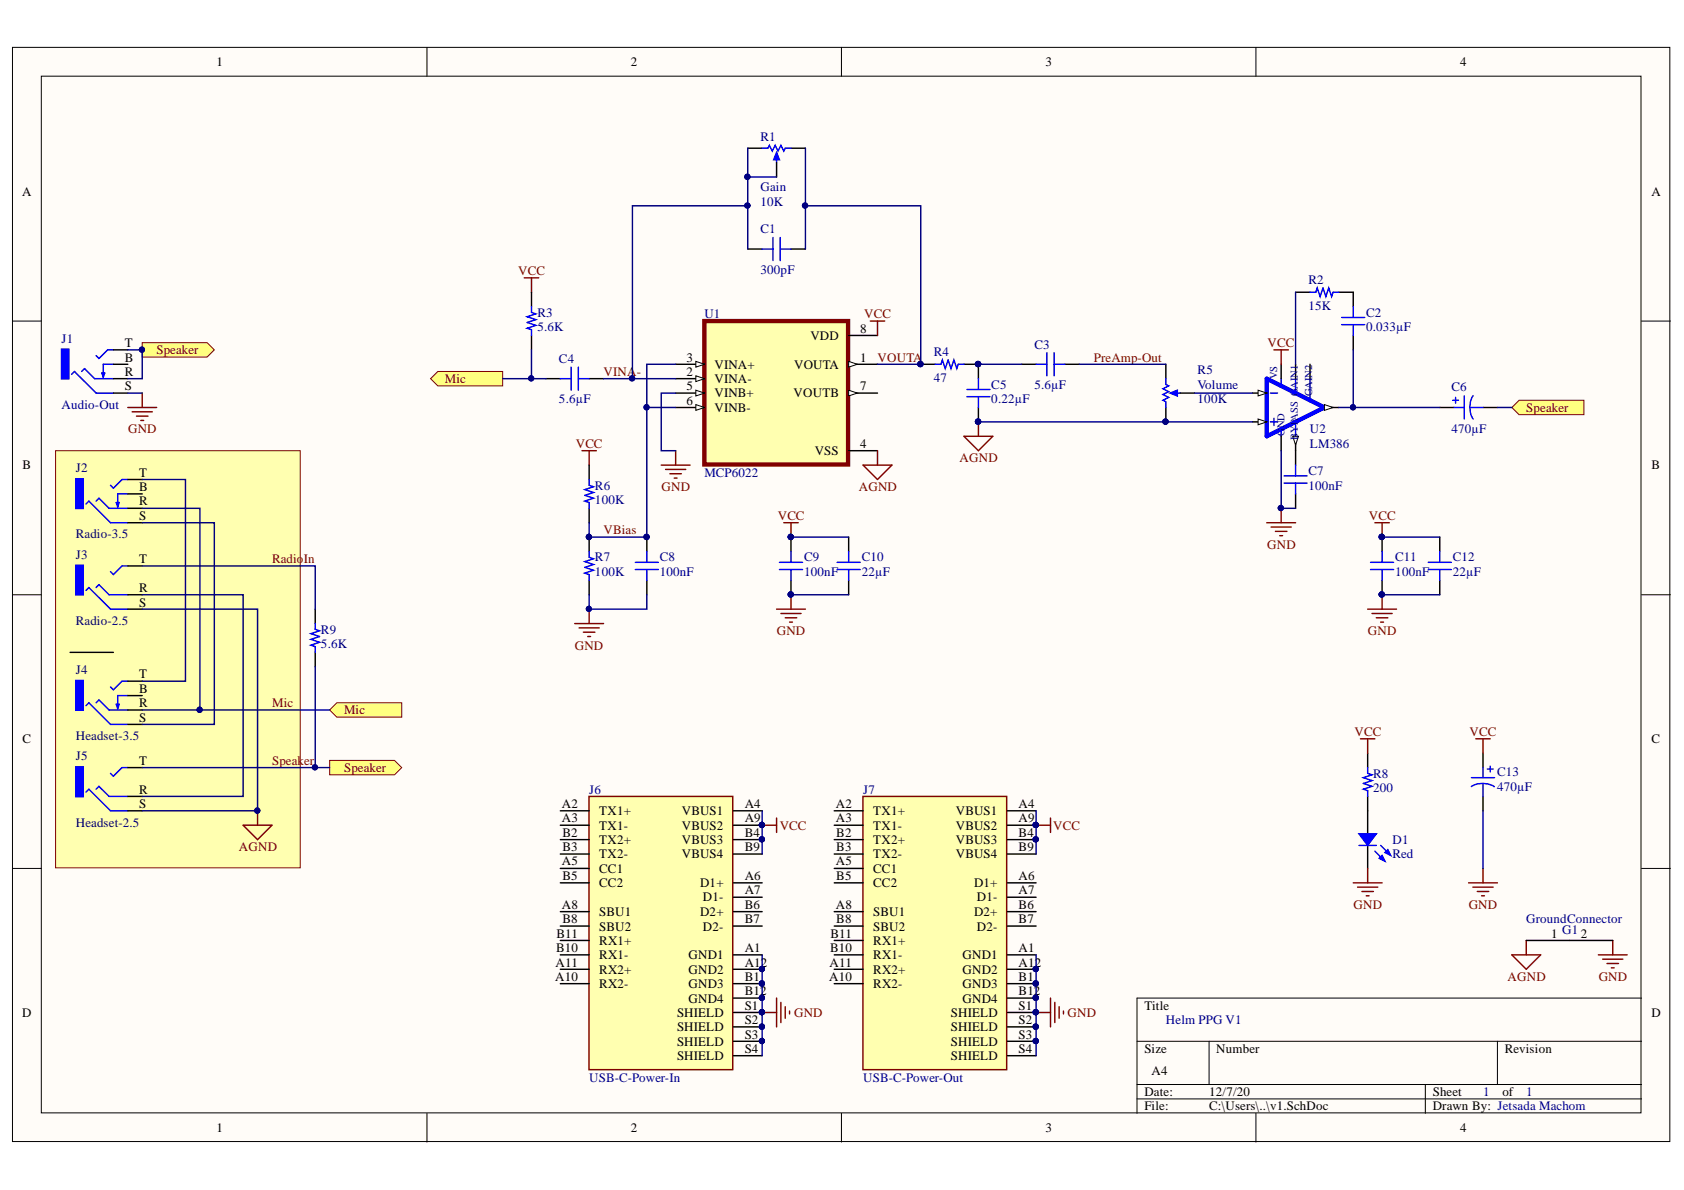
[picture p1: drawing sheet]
<svg xmlns="http://www.w3.org/2000/svg" width="297mm" height="210mm" viewBox="0 0 297 210" stroke-linecap="round" stroke-linejoin="round" font-family="sans-serif">
<defs><g id="words">
<g font-size="2.3">
<text x="38.2" y="11.7">1</text>
<text x="111.3" y="11.7">2</text>
<text x="184.4" y="11.7">3</text>
<text x="257.5" y="11.7">4</text>
<text x="3.9" y="34.5">A</text>
<text x="291.3" y="34.5">A</text>
<text x="142.9" y="60">VDD</text>
<text x="151.7" y="58.7">8</text>
<text x="22" y="61.2">T</text>
<text x="22" y="63.8">B</text>
<text x="121.1" y="63.8">3</text>
<text x="126" y="65">VINA+</text>
<text x="140.1" y="65">VOUTA</text>
<text x="151.7" y="63.8">1</text>
<text x="22" y="66.3">R</text>
<text x="22" y="68.8">S</text>
<text x="121.1" y="66.3">2</text>
<text x="121.1" y="68.8">5</text>
<text x="121.1" y="71.4">6</text>
<text x="126" y="67.6">VINA-</text>
<text x="126" y="70.1">VINB+</text>
<text x="140" y="70.1">VOUTB</text>
<text x="151.7" y="68.8">7</text>
<text x="126" y="72.7">VINB-</text>
<text x="4" y="82.8">B</text>
<text x="143.7" y="80.3">VSS</text>
<text x="151.7" y="79">4</text>
<text x="291.3" y="82.8">B</text>
<text x="24.5" y="84.1">T</text>
<text x="24.5" y="86.6">B</text>
<text x="24.5" y="89.1">R</text>
<text x="24.5" y="91.7">S</text>
<text x="24.5" y="99.3">T</text>
<text x="24.5" y="104.5">R</text>
<text x="24.5" y="107">S</text>
<text x="24.5" y="119.7">T</text>
<text x="24.5" y="122.2">B</text>
<text x="24.5" y="124.7">R</text>
<text x="4" y="131.1">C</text>
<text x="24.5" y="127.3">S</text>
<text x="291.3" y="131.1">C</text>
<text x="24.5" y="134.9">T</text>
<text x="24.5" y="140">R</text>
<text x="24.5" y="142.5">S</text>
<text x="99.1" y="142.5">A2</text>
<text x="105.7" y="143.8">TX1+</text>
<text x="120.3" y="143.8">VBUS1</text>
<text x="131.4" y="142.5">A4</text>
<text x="147.4" y="142.5">A2</text>
<text x="154" y="143.8">TX1+</text>
<text x="168.6" y="143.8">VBUS1</text>
<text x="179.7" y="142.5">A4</text>
<text x="99.1" y="145">A3</text>
<text x="99.2" y="147.6">B2</text>
<text x="105.7" y="146.3">TX1-</text>
<text x="105.7" y="148.9">TX2+</text>
<text x="120.3" y="146.3">VBUS2</text>
<text x="120.3" y="148.9">VBUS3</text>
<text x="131.4" y="145">A9</text>
<text x="131.4" y="147.6">B4</text>
<text x="147.4" y="145">A3</text>
<text x="147.5" y="147.6">B2</text>
<text x="154" y="146.3">TX1-</text>
<text x="154" y="148.9">TX2+</text>
<text x="168.6" y="146.3">VBUS2</text>
<text x="168.6" y="148.9">VBUS3</text>
<text x="179.7" y="145">A9</text>
<text x="179.7" y="147.6">B4</text>
<text x="99.1" y="152.7">A5</text>
<text x="99.2" y="150.1">B3</text>
<text x="99.2" y="155.2">B5</text>
<text x="105.7" y="151.4">TX2-</text>
<text x="105.7" y="153.9">CC1</text>
<text x="120.3" y="151.4">VBUS4</text>
<text x="131.4" y="150.1">B9</text>
<text x="131.4" y="155.2">A6</text>
<text x="147.4" y="152.7">A5</text>
<text x="147.5" y="150.1">B3</text>
<text x="147.5" y="155.2">B5</text>
<text x="154" y="151.4">TX2-</text>
<text x="154" y="153.9">CC1</text>
<text x="168.6" y="151.4">VBUS4</text>
<text x="179.7" y="150.1">B9</text>
<text x="179.7" y="155.2">A6</text>
<text x="99.1" y="160.3">A8</text>
<text x="105.7" y="156.5">CC2</text>
<text x="105.7" y="161.5">SBU1</text>
<text x="123.5" y="156.5">D1+</text>
<text x="123.5" y="161.5">D2+</text>
<text x="124" y="159">D1-</text>
<text x="131.4" y="157.7">A7</text>
<text x="131.4" y="160.3">B6</text>
<text x="147.4" y="160.3">A8</text>
<text x="154" y="156.5">CC2</text>
<text x="154" y="161.5">SBU1</text>
<text x="171.8" y="156.5">D1+</text>
<text x="171.8" y="161.5">D2+</text>
<text x="172.3" y="159">D1-</text>
<text x="179.7" y="157.7">A7</text>
<text x="179.7" y="160.3">B6</text>
<text x="98.1" y="168">B10</text>
<text x="98.2" y="165.4">B11</text>
<text x="99.2" y="162.8">B8</text>
<text x="105.7" y="164.2">SBU2</text>
<text x="105.7" y="166.7">RX1+</text>
<text x="124" y="164.2">D2-</text>
<text x="131.4" y="162.8">B7</text>
<text x="131.4" y="168">A1</text>
<text x="146.4" y="168">B10</text>
<text x="146.5" y="165.4">B11</text>
<text x="147.5" y="162.8">B8</text>
<text x="154" y="164.2">SBU2</text>
<text x="154" y="166.7">RX1+</text>
<text x="172.3" y="164.2">D2-</text>
<text x="179.7" y="162.8">B7</text>
<text x="179.7" y="168">A1</text>
<text x="273.6" y="165.4">1</text>
<text x="278.9" y="165.4">2</text>
<text x="97.9" y="173">A10</text>
<text x="98" y="170.5">A11</text>
<text x="105.7" y="169.2">RX1-</text>
<text x="105.7" y="171.8">RX2+</text>
<text x="121.4" y="169.2">GND1</text>
<text x="121.4" y="171.8">GND2</text>
<text x="131.4" y="170.5">A12</text>
<text x="131.4" y="173">B1</text>
<text x="146.2" y="173">A10</text>
<text x="146.3" y="170.5">A11</text>
<text x="154" y="169.2">RX1-</text>
<text x="154" y="171.8">RX2+</text>
<text x="169.8" y="169.2">GND1</text>
<text x="169.8" y="171.8">GND2</text>
<text x="179.7" y="170.5">A12</text>
<text x="179.7" y="173">B1</text>
<text x="3.9" y="179.4">D</text>
<text x="105.7" y="174.3">RX2-</text>
<text x="119.4" y="179.4">SHIELD</text>
<text x="121.4" y="174.3">GND3</text>
<text x="121.4" y="176.8">GND4</text>
<text x="131.4" y="175.6">B12</text>
<text x="131.4" y="178.1">S1</text>
<text x="154" y="174.3">RX2-</text>
<text x="167.7" y="179.4">SHIELD</text>
<text x="169.8" y="174.3">GND3</text>
<text x="169.8" y="176.8">GND4</text>
<text x="179.7" y="175.6">B12</text>
<text x="179.7" y="178.1">S1</text>
<text x="201.9" y="178.1">Title</text>
<text x="291.3" y="179.4">D</text>
<text x="119.4" y="181.9">SHIELD</text>
<text x="119.4" y="184.5">SHIELD</text>
<text x="131.4" y="180.7">S2</text>
<text x="131.4" y="183.2">S3</text>
<text x="131.4" y="185.7">S4</text>
<text x="167.7" y="181.9">SHIELD</text>
<text x="167.7" y="184.5">SHIELD</text>
<text x="179.7" y="180.7">S2</text>
<text x="179.7" y="183.2">S3</text>
<text x="179.7" y="185.7">S4</text>
<text x="201.9" y="185.7">Size</text>
<text x="214.5" y="185.7">Number</text>
<text x="265.4" y="185.7">Revision</text>
<text x="119.4" y="187">SHIELD</text>
<text x="167.7" y="187">SHIELD</text>
<text x="203.1" y="189.5">A4</text>
<text x="201.9" y="193.3">Date:</text>
<text x="201.9" y="195.9">File:</text>
<text x="213.3" y="193.3">12/7/20</text>
<text x="213.3" y="195.9">C:\Users\..\v1.SchDoc</text>
<text x="252.7" y="193.3">Sheet</text>
<text x="252.7" y="195.9">Drawn By: Jetsada Machom</text>
<text x="265" y="193.3">of</text>
<text x="38.2" y="199.7">1</text>
<text x="111.3" y="199.7">2</text>
<text x="184.4" y="199.7">3</text>
<text x="257.5" y="199.7">4</text>
</g>
<g font-size="2.3" fill="#000080">
<text x="134.1" y="24.9">R1</text>
<text x="134.1" y="33.7">Gain</text>
<text x="134.1" y="36.3">10K</text>
<text x="134.1" y="41.1">C1</text>
<text x="134.1" y="48.3">300pF</text>
<text x="230.8" y="50.1">R2</text>
<text x="94.8" y="58.4">5.6K</text>
<text x="94.8" y="55.9">R3</text>
<text x="124.2" y="56.2">U1</text>
<text x="230.8" y="54.6">15K</text>
<text x="241" y="58.4">0.033µF</text>
<text x="241" y="55.9">C2</text>
<text x="10.8" y="60.5">J1</text>
<text x="98.6" y="64">C4</text>
<text x="164.7" y="62.8">R4</text>
<text x="182.5" y="61.5">C3</text>
<text x="98.6" y="71.1">5.6µF</text>
<text x="164.7" y="67.3">47</text>
<text x="174.9" y="71.1">0.22µF</text>
<text x="174.9" y="68.6">C5</text>
<text x="182.5" y="68.6">5.6µF</text>
<text x="211.2" y="71.1">100K</text>
<text x="211.2" y="66.1">R5</text>
<text x="211.2" y="68.6">Volume</text>
<text x="256" y="68.9">C6</text>
<text x="10.8" y="72.1">Audio-Out</text>
<text x="231" y="76.5">U2</text>
<text x="256" y="76.4">470µF</text>
<text x="13.4" y="83.3">J2</text>
<text x="230.8" y="83.8">C7</text>
<text x="231" y="79">LM386</text>
<text x="104.9" y="88.9">100K</text>
<text x="104.9" y="86.4">R6</text>
<text x="124.2" y="84.1">MCP6022</text>
<text x="230.8" y="86.4">100nF</text>
<text x="13.4" y="95">Radio-3.5</text>
<text x="13.4" y="98.5">J3</text>
<text x="104.9" y="101.6">100K</text>
<text x="104.9" y="99">R7</text>
<text x="116.4" y="101.6">100nF</text>
<text x="116.4" y="99">C8</text>
<text x="141.8" y="101.6">100nF</text>
<text x="141.8" y="99">C9</text>
<text x="152" y="101.6">22µF</text>
<text x="152" y="99">C10</text>
<text x="246.1" y="101.6">100nF</text>
<text x="246.1" y="99">C11</text>
<text x="256.3" y="101.6">22µF</text>
<text x="256.3" y="99">C12</text>
<text x="13.4" y="110.3">Radio-2.5</text>
<text x="56.6" y="111.8">R9</text>
<text x="13.4" y="118.9">J4</text>
<text x="56.6" y="114.3">5.6K</text>
<text x="13.4" y="130.6">Headset-3.5</text>
<text x="13.4" y="134.1">J5</text>
<text x="242.2" y="137.2">R8</text>
<text x="264.1" y="136.9">C13</text>
<text x="103.9" y="140">J6</text>
<text x="152.3" y="140">J7</text>
<text x="242.2" y="139.7">200</text>
<text x="264.1" y="139.5">470µF</text>
<text x="13.4" y="145.8">Headset-2.5</text>
<text x="245.6" y="148.9">D1</text>
<text x="245.6" y="151.4">Red</text>
<text x="269.2" y="162.8">GroundConnector</text>
<text x="275.6" y="164.7">G1</text>
<text x="205.7" y="180.7">Helm PPG V1</text>
<text x="103.9" y="190.8">USB-C-Power-In</text>
<text x="152.3" y="190.8">USB-C-Power-Out</text>
<text x="261.6" y="193.3">1</text>
<text x="269.2" y="193.3">1</text>
</g>
<g font-size="2.3" fill="#800000">
<text x="91.4" y="48.5">VCC</text>
<text x="152.4" y="56.2">VCC</text>
<text x="27.6" y="62.5">Speaker</text>
<text x="154.8" y="63.8">VOUTA</text>
<text x="193" y="63.8">PreAmp-Out</text>
<text x="223.6" y="61.2">VCC</text>
<text x="78.5" y="67.6">Mic</text>
<text x="106.5" y="66.3">VINA-</text>
<text x="22.6" y="76.5">GND</text>
<text x="269.2" y="72.7">Speaker</text>
<text x="101.6" y="79">VCC</text>
<text x="169.3" y="81.5">AGND</text>
<text x="116.7" y="86.6">GND</text>
<text x="151.5" y="86.6">AGND</text>
<text x="106.5" y="94.2">VBias</text>
<text x="137.2" y="91.7">VCC</text>
<text x="241.5" y="91.7">VCC</text>
<text x="48" y="99.3">Radio</text>
<text x="53.6" y="99.3">In</text>
<text x="223.5" y="96.8">GND</text>
<text x="137" y="112.1">GND</text>
<text x="241.3" y="112.1">GND</text>
<text x="101.4" y="114.6">GND</text>
<text x="48" y="124.7">Mic</text>
<text x="60.7" y="126">Mic</text>
<text x="238.9" y="129.8">VCC</text>
<text x="259.2" y="129.8">VCC</text>
<text x="48" y="134.9">Speaker</text>
<text x="60.7" y="136.2">Speaker</text>
<text x="137.5" y="146.3">VCC</text>
<text x="185.8" y="146.3">VCC</text>
<text x="42.1" y="150.1">AGND</text>
<text x="238.8" y="160.3">GND</text>
<text x="259.1" y="160.3">GND</text>
<text x="265.9" y="173">AGND</text>
<text x="282" y="173">GND</text>
<text x="140.1" y="179.4">GND</text>
<text x="188.3" y="179.4">GND</text>
</g>
<g font-size="1.9" fill="#000080">
<text x="225.3" y="66.9" transform="rotate(-90 225.3 66.9)">VS</text>
<text x="231.5" y="69.9" transform="rotate(-90 231.5 69.9)">GAIN2</text>
<text x="226.6" y="76.9" transform="rotate(-90 226.6 76.9)">GND</text>
<text x="228.9" y="77.6" transform="rotate(-90 228.9 77.6)">BYPASS GAIN1</text>
</g>
</g></defs>
<g fill="#fffcf8" stroke="#000" stroke-width=".18">
<path d="M2.2 8.4h292.3v193h-292.3z"/>
<path d="M7.3 13.4h282.2v182.9h-282.2z"/>
</g>
<g fill="none" stroke="#000" stroke-width=".18">
<path d="M75.3 8.4v5M148.4 8.4v5M221.5 8.4v5M2.2 56.6h5.1M289.6 56.6h5M2.2 104.9h5.1M289.6 104.9h5M2.2 153.2h5.1M289.6 153.2h5M289.6 176h-89v20.4M75.3 196.4v5.1M148.4 196.4v5.1"/>
<path d="M200.6 183.7h89M200.6 191.3h89M200.6 193.8h89M213.3 183.7v7.6M221.5 196.4v5.1M251.4 191.3v5.1M264.1 183.7v7.6"/>
</g>
<path d="M9.8 79.5h43.2v73.6h-43.2z" fill="#ffffb0" stroke="#800000" stroke-width=".18"/>
<path d="M223.4 66.8l10.2 5.1-10.2 5.1z" fill="none" stroke="#00f" stroke-width=".76"/>
<path d="M224.1 69.3h1.2M224.1 74.4h1.2M224.7 73.8v1.3M226 66.8v1.3M226 75.7v1.3M228.5 66.8v2.5M228.5 74.4v2.6M231.1 66.8v3.8" fill="none" stroke="#00f" stroke-width=".25"/>
<path d="M220.9 69.3h2.5M226 64.3v2.5" fill="none" stroke="#000" stroke-width=".25"/>
<path d="M221.9 68.8l1.5 .5-1.5 .5z" fill="#fffcf8"/>
<path d="M221.9 68.8l1.5 .5-1.5 .5z" fill="none" stroke="#000" stroke-width=".18"/>
<path d="M220.9 74.4h2.5" fill="none" stroke="#000" stroke-width=".25"/>
<path d="M221.9 73.9l1.5 .5-1.5 .5z" fill="#fffcf8"/>
<path d="M221.9 73.9l1.5 .5-1.5 .5z" fill="none" stroke="#000" stroke-width=".18"/>
<path d="M226 77v2.5M228.5 64.3v2.5M231.1 64.3v2.5M233.6 71.9h2.6" fill="none" stroke="#000" stroke-width=".25"/>
<path d="M233.6 71.4l1.5 .5-1.5 .5z" fill="#fffcf8"/>
<path d="M233.6 71.4l1.5 .5-1.5 .5z" fill="none" stroke="#000" stroke-width=".18"/>
<path d="M228.5 77v2.5" fill="none" stroke="#000" stroke-width=".25"/>
<path d="M228 77h1l-.5 1.5z" fill="#fffcf8"/>
<path d="M228 77h1l-.5 1.5z" fill="none" stroke="#000" stroke-width=".18"/>
<path d="M124.2 56.6h25.4v25.3h-25.4z" fill="#ffffb0" stroke="#800000" stroke-width=".76"/>
<path d="M119.2 64.3h5.1" fill="none" stroke="#000" stroke-width=".25"/>
<path d="M122.7 63.7l1.6 .6-1.6 .5z" fill="#fffcf8"/>
<path d="M122.7 63.7l1.6 .6-1.6 .5z" fill="none" stroke="#000" stroke-width=".18"/>
<path d="M119.2 66.8h5.1" fill="none" stroke="#000" stroke-width=".25"/>
<path d="M122.7 66.3l1.6 .5-1.6 .5z" fill="#fffcf8"/>
<path d="M122.7 66.3l1.6 .5-1.6 .5z" fill="none" stroke="#000" stroke-width=".18"/>
<path d="M119.2 69.3h5.1" fill="none" stroke="#000" stroke-width=".25"/>
<path d="M122.7 68.8l1.6 .5-1.6 .5z" fill="#fffcf8"/>
<path d="M122.7 68.8l1.6 .5-1.6 .5z" fill="none" stroke="#000" stroke-width=".18"/>
<path d="M119.2 71.9h5.1" fill="none" stroke="#000" stroke-width=".25"/>
<path d="M122.7 71.4l1.6 .5-1.6 .5z" fill="#fffcf8"/>
<path d="M122.7 71.4l1.6 .5-1.6 .5z" fill="none" stroke="#000" stroke-width=".18"/>
<path d="M149.7 59.2h5.1M149.7 64.3h5.1" fill="none" stroke="#000" stroke-width=".25"/>
<path d="M149.7 63.7l1.5 .6-1.5 .5z" fill="#fffcf8"/>
<path d="M149.7 63.7l1.5 .6-1.5 .5z" fill="none" stroke="#000" stroke-width=".18"/>
<path d="M149.7 69.3h5.1" fill="none" stroke="#000" stroke-width=".25"/>
<path d="M149.7 68.8l1.5 .5-1.5 .5z" fill="#fffcf8"/>
<path d="M149.7 68.8l1.5 .5-1.5 .5z" fill="none" stroke="#000" stroke-width=".18"/>
<path d="M149.7 79.5h5.1" fill="none" stroke="#000" stroke-width=".25"/>
<path d="M103.9 140.5h25.3v48.2h-25.3z" fill="#ffffb0" stroke="#800000" stroke-width=".25"/>
<g fill="none" stroke="#000" stroke-width=".25">
<path d="M98.8 143h5.1M98.8 145.6h5.1M98.8 148.1h5.1M98.8 150.6h5.1M98.8 153.2h5.1M98.8 155.7h5.1M129.3 143h5.1M129.3 145.6h5.1M129.3 148.1h5.1M129.3 150.6h5.1M129.3 155.7h5.1M129.3 158.3h5.1"/>
<path d="M98.8 160.8h5.1M98.8 163.3h5.1M98.8 165.9h5.1M98.8 168.4h5.1M98.8 171h5.1M98.8 173.5h5.1M129.3 160.8h5.1M129.3 163.3h5.1M129.3 168.4h5.1M129.3 171h5.1M129.3 173.5h5.1M129.3 176h5.1"/>
<path d="M129.3 178.6h5.1M129.3 181.1h5.1M129.3 183.7h5.1M129.3 186.2h5.1"/>
</g>
<g fill="#000080" stroke="#000080" stroke-width=".18">
<circle cx="134.4" cy="145.5" r=".46"/>
<circle cx="134.4" cy="148" r=".46"/>
<circle cx="134.4" cy="170.9" r=".46"/>
<circle cx="134.4" cy="173.5" r=".46"/>
<circle cx="134.4" cy="176" r=".46"/>
<circle cx="134.4" cy="178.5" r=".46"/>
<circle cx="134.4" cy="181.1" r=".46"/>
<circle cx="134.4" cy="183.6" r=".46"/>
</g>
<path d="M152.2 140.5h25.4v48.2h-25.4z" fill="#ffffb0" stroke="#800000" stroke-width=".25"/>
<g fill="none" stroke="#000" stroke-width=".25">
<path d="M147.2 143h5M147.2 145.6h5M147.2 148.1h5M147.2 150.6h5M147.2 153.2h5M147.2 155.7h5M177.7 143h5.1M177.7 145.6h5.1M177.7 148.1h5.1M177.7 150.6h5.1M177.7 155.7h5.1M177.7 158.3h5.1"/>
<path d="M147.2 160.8h5M147.2 163.3h5M147.2 165.9h5M147.2 168.4h5M147.2 171h5M147.2 173.5h5M177.7 160.8h5.1M177.7 163.3h5.1M177.7 168.4h5.1M177.7 171h5.1M177.7 173.5h5.1M177.7 176h5.1"/>
<path d="M177.7 178.6h5.1M177.7 181.1h5.1M177.7 183.7h5.1M177.7 186.2h5.1"/>
</g>
<g fill="#000080" stroke="#000080" stroke-width=".18">
<circle cx="182.7" cy="145.5" r=".46"/>
<circle cx="182.7" cy="148" r=".46"/>
<circle cx="182.7" cy="170.9" r=".46"/>
<circle cx="182.7" cy="173.5" r=".47"/>
<circle cx="182.7" cy="176" r=".46"/>
<circle cx="182.7" cy="178.5" r=".46"/>
<circle cx="182.7" cy="181.1" r=".47"/>
<circle cx="182.7" cy="183.6" r=".46"/>
<circle cx="45.4" cy="143" r=".46"/>
<circle cx="134.4" cy="178.5" r=".46"/>
</g>
<path d="M42.9 145.6h5.1l-2.6 2.5zM45.4 143v2.6M134.4 178.6h2.6M137 176v5.1M137.7 176.8v3.6M138.5 177.6v2M139.3 178.3v.5" fill="none" stroke="#800000" stroke-width=".25"/>
<g fill="#ffff80" stroke="#800000" stroke-width=".18">
<path d="M58.1 125.2l1.3-1.2h11.5v2.5h-11.5z" fill-rule="evenodd"/>
<path d="M58.1 134.1h11.5l1.3 1.3-1.3 1.3h-11.5z" fill-rule="evenodd"/>
<path d="M75.9 66.8l1.3-1.3h11.5v2.6h-11.5z" fill-rule="evenodd"/>
</g>
<g fill="none" stroke="#800000" stroke-width=".25">
<path d="M92.5 49h2.5M93.7 49v2.5M153.5 56.6h2.6M154.8 56.6v2.6M102.6 79.5h2.6M103.9 79.5v2.5M138.3 92.2h2.5M139.5 92.2v2.5M137 107.4h5.1M137.7 108.2h3.6M138.5 109h2M139.3 109.7h.5"/>
<path d="M139.5 104.9v2.5M134.4 145.6h2.6M137 144.3v2.5M182.8 145.6h2.5M185.3 144.3v2.5M182.8 178.6h2.5M185.3 176v5.1M186.1 176.8v3.6M186.8 177.6v2M187.6 178.3v.5"/>
</g>
<g fill="#000080" stroke="#000080" stroke-width=".18">
<circle cx="182.7" cy="178.5" r=".46"/>
<circle cx="134.4" cy="145.5" r=".46"/>
<circle cx="182.7" cy="145.5" r=".46"/>
<circle cx="139.5" cy="104.9" r=".46"/>
<circle cx="139.5" cy="94.7" r=".46"/>
</g>
<g fill="#ffff80" stroke="#800000" stroke-width=".18">
<path d="M266.7 71.9l1.2-1.3h11.5v2.5h-11.5z" fill-rule="evenodd"/>
<path d="M25.1 60.4h11.4l1.3 1.3-1.3 1.3h-11.4z" fill-rule="evenodd"/>
</g>
<g fill="#000080" stroke="#000080" stroke-width=".18">
<circle cx="25" cy="61.7" r=".46"/>
<circle cx="225.9" cy="89.6" r=".46"/>
<circle cx="103.9" cy="94.7" r=".46"/>
<circle cx="172.5" cy="64.2" r=".47"/>
<circle cx="162.3" cy="64.2" r=".47"/>
</g>
<g fill="none" stroke="#800000" stroke-width=".25">
<path d="M224.7 61.7h2.6M226 61.7v2.6M223.4 92.2h5.1M224.2 93h3.6M225 93.7h2M225.7 94.5h.5M226 89.7v2.5M266.7 168.4h5.1l-2.6 2.6zM269.2 165.9v2.5M281.9 168.4h5.1M282.7 169.2h3.6M283.5 170h2"/>
<path d="M284.2 170.7h.5M284.5 165.9v2.5"/>
</g>
<g fill="#00f" stroke="#00f" stroke-width=".25">
<path d="M13.4 84.5h1.3v5.2h-1.3z"/>
<path d="M13.4 120h1.3v5.3h-1.3z"/>
<path d="M10.8 61.6h1.3v5.2h-1.3z"/>
<path d="M13.4 99.7h1.3v5.2h-1.3z"/>
<path d="M13.4 135.3h1.3v5.2h-1.3z"/>
</g>
<g fill="none" stroke="#00f" stroke-width=".25">
<path d="M137 27.4v1.3M93.7 54.1v1l.8 .3-1.5 .5 1.5 .5-1.5 .5 1.5 .5-1.5 .5 .7 .3v1M231.1 51.5h1l.2-.7 .5 1.5 .6-1.5 .5 1.5 .5-1.5 .5 1.5 .2-.8h1.1M12.6 66l.5-.5 3.8 3.8h3.1M14.4 65.5l.5-.5 1.8 1.8h3.3M18 65.8h.5l-.3 .7zM20 61.7h-1l-1.5 1.5-.6-.5M20 64.3h-1.8v2.2M165 64.3h1l.2-.8 .5 1.5 .5-1.5 .5 1.5 .6-1.5 .5 1.5 .2-.7h1M15.2 88.9l.5-.5 3.8 3.8h3M16.9 88.4l.6-.5 1.7 1.8h3.3M20.5 88.6h.5l-.2 .8z"/>
<path d="M22.5 84.6h-1l-1.5 1.5-.5-.5M22.5 87.1h-1.7v2.3M22.5 99.8h-1l-1.5 1.5-.5-.5M103.9 84.6v1l.8 .3-1.5 .5 1.5 .5-1.5 .5 1.5 .5-1.5 .5 .7 .2v1.1M103.9 97.3v1l.8 .3-1.5 .5 1.5 .5-1.5 .5 1.5 .5-1.5 .5 .7 .2v1.1M15.2 104.1l.5-.5 3.8 3.8h3M16.9 103.6l.6-.5 1.7 1.8h3.3M15.2 124.5l.5-.5 3.8 3.8h3M15.2 139.7l.5-.5 3.8 3.8h3M16.9 124l.6-.5 1.7 1.7h3.3M16.9 139.2l.6-.5 1.7 1.8h3.3M20.5 124.2h.5l-.2 .8z"/>
<path d="M22.5 122.7h-1.7v2.3M22.5 120.2h-1l-1.5 1.5-.5-.5M22.5 135.4h-1l-1.5 1.5-.5-.5"/>
</g>
<g fill="none" stroke="#000" stroke-width=".25">
<path d="M131.9 26.1h2.5M139.5 26.1h2.6M93.7 51.5v2.6M93.7 59.2v2.5M228.5 51.5h2.6M236.2 51.5h2.5M20 61.7h2.5M20 64.3h2.5M20 66.8h2.5M20 69.3h2.5M162.4 64.3h2.6M170 64.3h2.6"/>
<path d="M22.5 84.6h2.6M22.5 87.1h2.6M22.5 89.7h2.6M22.5 92.2h2.6M22.5 99.8h2.6M103.9 82v2.6M103.9 89.7v2.5M103.9 94.7v2.6M12.4 115.1h7.6M22.5 104.9h2.6M22.5 107.4h2.6M103.9 102.4v2.5"/>
<path d="M22.5 120.2h2.6M22.5 122.7h2.6M22.5 125.2h2.6M22.5 127.8h2.6M22.5 135.4h2.6M22.5 140.5h2.6M22.5 143h2.6"/>
</g>
<path d="M137 26.9l.5 1.3h-1z" fill="#00f"/>
<path d="M134.4 26.1h1.1l.2-.5 .5 1 .5-1 .5 1 .5-1 .6 1 .2-.5h1M137 26.9l.5 1.3h-1zM206.9 69.3h1.3" fill="none" stroke="#00f" stroke-width=".25"/>
<path d="M137 28.7v2.5M205.6 64.3v2.5M205.6 71.9v2.5" fill="none" stroke="#000" stroke-width=".25"/>
<circle cx="205.6" cy="74.4" r=".46" fill="#000080" stroke="#000080" stroke-width=".18"/>
<path d="M206.4 69.3l1.3-.5v1z" fill="#00f"/>
<g fill="none" stroke="#00f" stroke-width=".25">
<path d="M134.4 43.9h1.9M136.3 41.9v4.1M137.6 43.9h1.9M137.6 41.9v4.1M236.7 56h4M236.7 57.3h4M238.7 54.1v1.9M238.7 57.3v1.9M98.8 66.8h1.9M100.7 64.8v4M102 66.8h1.9M102 64.8v4"/>
<path d="M170.5 68.7h4.1M170.5 70h4.1M172.6 66.8v1.9M172.6 70v1.9M182.8 64.3h1.9M184.7 62.2v4.1M185.9 64.3h1.9M185.9 62.2v4.1M205.6 66.8v1l.5 .3-1 .5 1 .5-1 .5 1 .5-1 .5 .5 .3v1M206.4 69.3l1.3-.5v1zM256.2 70.6h1.1M256.5 71.9h1.8"/>
<path d="M256.8 70.1v1M258.3 69.8v4.1M259.3 71.9h2.3M259.8 69.8a3.9 3.9 0 0 0 .1 4.1M112.1 99.2h4M114.1 97.3v1.9M137.5 99.2h4.1M139.5 97.3v1.9M147.7 99.2h4M149.7 97.3v1.9M226.5 83.9h4.1M226.5 85.2h4.1"/>
<path d="M228.5 82v1.9M228.5 85.2v1.9M241.8 99.2h4M243.8 97.3v1.9M251.9 99.2h4.1M254 97.3v1.9M112.1 100.5h4M114.1 100.5v1.9M137.5 100.5h4.1M139.5 100.5v1.9M147.7 100.5h4M149.7 100.5v1.9"/>
<path d="M241.8 100.5h4M243.8 100.5v1.9M251.9 100.5h4.1M254 100.5v1.9M239.7 149.1h3.1"/>
</g>
<g fill="none" stroke="#000" stroke-width=".25">
<path d="M131.9 43.9h2.5M139.5 43.9h2.6M238.7 51.5v2.6M238.7 59.2v2.5M96.3 66.8h2.5M103.9 66.8h2.6M172.6 64.3v2.5M172.6 71.9v2.5M180.2 64.3h2.6M187.8 64.3h2.6M208.2 69.3h2.5M228.5 79.5v2.5"/>
<path d="M254 71.9h2.5M261.6 71.9h2.5M114.1 94.7v2.6M139.5 94.7v2.6M149.7 94.7v2.6M228.5 87.1v2.6M243.8 94.7v2.6M254 94.7v2.6M114.1 102.4v2.5M139.5 102.4v2.5M149.7 102.4v2.5M243.8 102.4v2.5"/>
<path d="M254 102.4v2.5M241.2 143v4.1M241.2 149.1v4.1"/>
</g>
<g fill="#000080" stroke="#000080" stroke-width=".18">
<circle cx="205.6" cy="74.4" r=".46"/>
<circle cx="114" cy="94.7" r=".46"/>
<circle cx="139.5" cy="104.9" r=".46"/>
<circle cx="139.5" cy="94.7" r=".46"/>
<circle cx="243.7" cy="104.9" r=".46"/>
<circle cx="243.7" cy="94.7" r=".47"/>
<circle cx="172.5" cy="74.4" r=".46"/>
<circle cx="172.5" cy="64.2" r=".47"/>
</g>
<path d="M242.5 92.2h2.6M243.8 92.2v2.5M241.2 107.4h5.1M242 108.2h3.6M242.8 109h2M243.5 109.7h.5M243.8 104.9v2.5" fill="none" stroke="#800000" stroke-width=".25"/>
<path d="M239.7 147.1h3.1l-1.6 2z" fill="#00f"/>
<path d="M239.7 147.1h3.1l-1.6 2zM243.5 149.1l1.3 1.3" fill="none" stroke="#00f" stroke-width=".25"/>
<path d="M244.3 150.4l.5-.5 .5 1z" fill="#00f"/>
<path d="M242.5 150.1l1.5 1.6M244.3 150.4l.5-.5 .5 1z" fill="none" stroke="#00f" stroke-width=".25"/>
<path d="M243.3 151.4l.5-.5 .5 1z" fill="#00f"/>
<path d="M55.6 110v1l.8 .3-1.6 .5 1.6 .5-1.6 .5 1.6 .5-1.6 .5 .8 .3v1M241.2 135.4v1l.8 .3-1.5 .5 1.5 .5-1.5 .5 1.5 .5-1.5 .5 .7 .3v1M259.5 138.7a3.9 3.9 0 0 1 4.1 .1M259.6 137.2h4M261.6 135.4v1.8M261.6 138.2v2.3M262.3 135.7h1.1M262.9 135.1v1.1M243.3 151.4l.5-.5 .5 1z" fill="none" stroke="#00f" stroke-width=".25"/>
<path d="M55.6 107.4v2.6M55.6 115.1v2.5M241.2 132.9v2.5M261.6 132.9v2.5M241.2 140.5v2.5M261.6 140.5v2.5M269.2 165.9h15.3" fill="none" stroke="#000" stroke-width=".25"/>
<g fill="none" stroke="#800000" stroke-width=".25">
<path d="M22.5 71.9h5.1M23.3 72.6h3.6M24.1 73.4h2M24.8 74.2h.5M25.1 69.3v2.6M119.2 79.5v2.5M154.8 79.5v2.5M170 77h5.1l-2.5 2.5zM172.6 74.4v2.6M116.6 82h5.1M117.4 82.8h3.6M118.2 83.6h2"/>
<path d="M118.9 84.3h.5M152.2 82h5.1l-2.5 2.6zM101.4 110h5.1M102.1 110.8h3.6M102.9 111.5h2M103.7 112.3h.5M103.9 107.4v2.6M240 130.3h2.5M241.2 130.3v2.6M260.3 130.3h2.6M261.6 130.3v2.6M238.7 155.7h5.1"/>
<path d="M239.5 156.5h3.5M240.2 157.2h2.1M241 158h.5M241.2 153.2v2.5M259 155.7h5.1M259.8 156.5h3.6M260.6 157.2h2M261.3 158h.5M261.6 153.2v2.5"/>
</g>
<g fill="#000080" stroke="#000080" stroke-width=".18">
<circle cx="172.5" cy="74.4" r=".46"/>
<circle cx="103.9" cy="107.4" r=".46"/>
<circle cx="111.5" cy="66.7" r=".46"/>
<circle cx="131.8" cy="36.3" r=".46"/>
<circle cx="142" cy="36.3" r=".46"/>
<circle cx="162.3" cy="64.2" r=".47"/>
<circle cx="114" cy="71.8" r=".46"/>
<circle cx="134.4" cy="148" r=".46"/>
<circle cx="134.4" cy="145.5" r=".46"/>
<circle cx="182.7" cy="148" r=".46"/>
<circle cx="182.7" cy="145.5" r=".46"/>
<circle cx="182.7" cy="183.6" r=".46"/>
<circle cx="182.7" cy="181.1" r=".47"/>
<circle cx="182.7" cy="178.5" r=".46"/>
<circle cx="182.7" cy="176" r=".46"/>
<circle cx="182.7" cy="173.5" r=".47"/>
<circle cx="182.7" cy="170.9" r=".46"/>
<circle cx="134.4" cy="178.5" r=".46"/>
<circle cx="134.4" cy="181.1" r=".46"/>
<circle cx="134.4" cy="183.6" r=".46"/>
<circle cx="134.4" cy="176" r=".46"/>
<circle cx="134.4" cy="173.5" r=".46"/>
<circle cx="134.4" cy="170.9" r=".46"/>
<circle cx="172.5" cy="64.2" r=".47"/>
<circle cx="131.8" cy="31.2" r=".47"/>
<circle cx="205.6" cy="74.4" r=".46"/>
<circle cx="238.6" cy="71.8" r=".46"/>
<circle cx="225.9" cy="89.6" r=".46"/>
<circle cx="25" cy="61.7" r=".46"/>
<circle cx="35.2" cy="125.2" r=".46"/>
<circle cx="45.4" cy="143" r=".46"/>
<circle cx="93.7" cy="66.7" r=".46"/>
<circle cx="114" cy="94.7" r=".46"/>
<circle cx="103.9" cy="94.7" r=".46"/>
<circle cx="139.5" cy="104.9" r=".46"/>
<circle cx="139.5" cy="94.7" r=".46"/>
<circle cx="243.7" cy="104.9" r=".46"/>
<circle cx="243.7" cy="94.7" r=".47"/>
<circle cx="55.6" cy="135.3" r=".46"/>
</g>
<g fill="none" stroke="#000080" stroke-width=".25">
<path d="M131.9 36.3h-20.4v30.5M131.9 26.1v5.1M137 31.2h-5.1v12.7M142.1 36.3h20.3v28h-7.6M142.1 26.1v17.8M228.5 51.5v12.8M22.5 61.7h2.6v5.1h-2.6M22.5 69.3h2.6M93.7 61.7v5.1h-5M93.7 66.8h2.6M106.5 66.8h12.7M114.1 71.9h5.1"/>
<path d="M119.2 69.3h-2.6v10.2h2.6M119.2 64.3h-5.1v30.4h-10.2v-2.5M172.6 74.4h48.3M172.6 64.3h7.6M190.4 64.3h15.2M210.7 69.3h10.2M226 79.5v10.2h2.5M236.2 71.9h17.8M238.7 61.7v10.2M264.1 71.9h2.6M25.1 84.6h7.6v35.6h-7.6M25.1 89.7h10.2v35.5h-10.2"/>
<path d="M25.1 92.2h12.7v35.6h-12.7M25.1 99.8h30.5v7.6M139.5 94.7h10.2M243.8 94.7h10.2M25.1 104.9h17.8v35.6h-17.8M25.1 107.4h20.3v35.6h-20.3M55.6 117.6v17.8h2.5M103.9 104.9v2.5h10.2v-2.5M139.5 104.9h10.2M243.8 104.9h10.2M25.1 135.4h30.5M35.3 125.2h22.8"/>
<path d="M134.4 143v7.6M182.8 143v7.6M261.6 143v10.2M134.4 168.4v17.8M182.8 168.4v17.8"/>
</g>
<use href="#words"/>
</svg>
